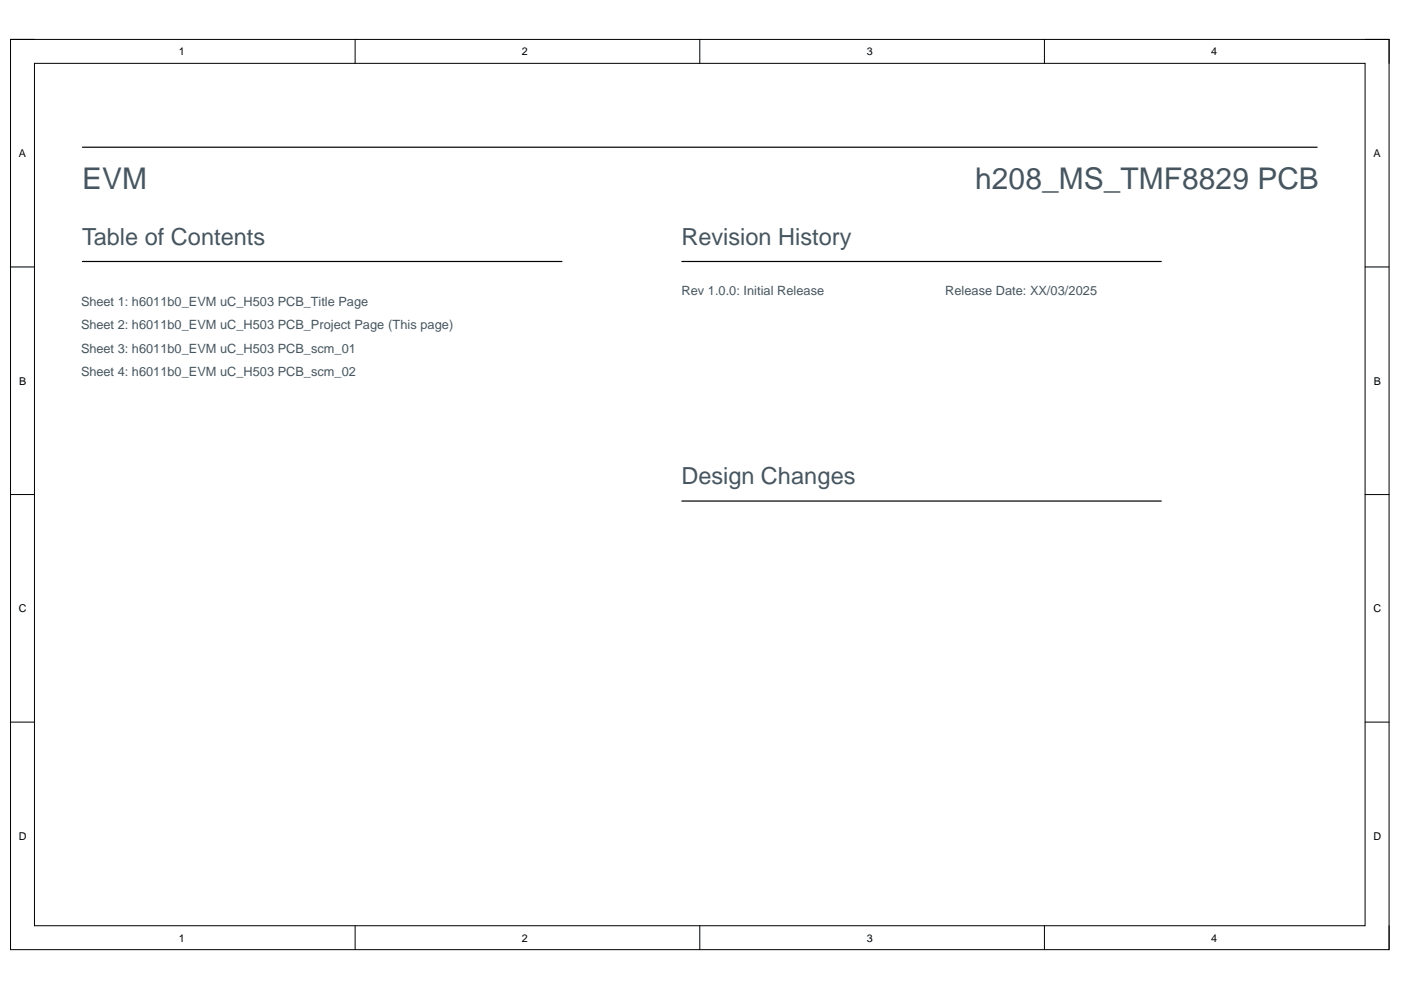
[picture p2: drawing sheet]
<svg xmlns="http://www.w3.org/2000/svg" width="297mm" height="210mm" viewBox="0 0 297 210" stroke-linecap="round" stroke-linejoin="round" font-family="sans-serif">
<defs><g id="words">
<g font-size="6.3" fill="#46555f">
<text x="17.4" y="40.1">EVM</text>
<text x="206.8" y="40.1">h208_MS_TMF8829 PCB</text>
</g>
<g font-size="5" fill="#46555f">
<text x="17.4" y="51.9">Table of Contents</text>
<text x="144.5" y="51.9">Revision History</text>
<text x="144.5" y="102.6">Design Changes</text>
</g>
<g font-size="2.7" fill="#46555f">
<text x="17.2" y="64.8">Sheet 1: h6011b0_EVM uC_H503 PCB_Title Page</text>
<text x="144.5" y="62.5">Rev 1.0.0: Initial Release</text>
<text x="200.4" y="62.5">Release Date: XX/03/2025</text>
<text x="17.2" y="69.8">Sheet 2: h6011b0_EVM uC_H503 PCB_Project Page (This page)</text>
<text x="17.2" y="74.8">Sheet 3: h6011b0_EVM uC_H503 PCB_scm_01</text>
<text x="17.2" y="79.8">Sheet 4: h6011b0_EVM uC_H503 PCB_scm_02</text>
</g>
<g font-size="2.3">
<text x="37.9" y="11.7">1</text>
<text x="110.7" y="11.7">2</text>
<text x="183.8" y="11.7">3</text>
<text x="256.8" y="11.7">4</text>
<text x="4" y="33.3">A</text>
<text x="291.2" y="33.3">A</text>
<text x="4.1" y="81.6">B</text>
<text x="291.3" y="81.6">B</text>
<text x="4" y="129.8">C</text>
<text x="291.2" y="129.8">C</text>
<text x="4" y="178">D</text>
<text x="291.2" y="178">D</text>
<text x="37.9" y="199.7">1</text>
<text x="110.7" y="199.7">2</text>
<text x="183.8" y="199.7">3</text>
<text x="256.8" y="199.7">4</text>
</g>
</g></defs>
<path d="M2.2 8.4h292.3v192.9h-292.3z" fill="none" stroke="#000" stroke-width=".21"/>
<path d="M7.3 13.4h282.1v182.9h-282.1z" fill-rule="evenodd" fill="#fff"/>
<g fill="none" stroke="#000" stroke-width=".21">
<path d="M2.2 8.4h5.1M7.3 13.4h282.1v182.9h-282.1zM75.3 8.4v5M148.4 8.4v5M221.4 8.4v5M289.4 8.4h5.1v5M2.2 56.6h5.1M289.4 56.6h5.1M2.2 104.9h5.1M289.4 104.9h5.1M2.2 153.1h5.1M289.4 153.1h5.1"/>
<path d="M75.3 196.3v5M148.4 196.3v5M221.4 196.3v5M294.5 196.3v5"/>
</g>
<path d="M17.5 31.2h261.8M17.5 55.4h101.6M144.6 55.4h101.6M144.6 106.2h101.6" fill="none" stroke="#000" stroke-width=".25"/>
<use href="#words"/>
</svg>
